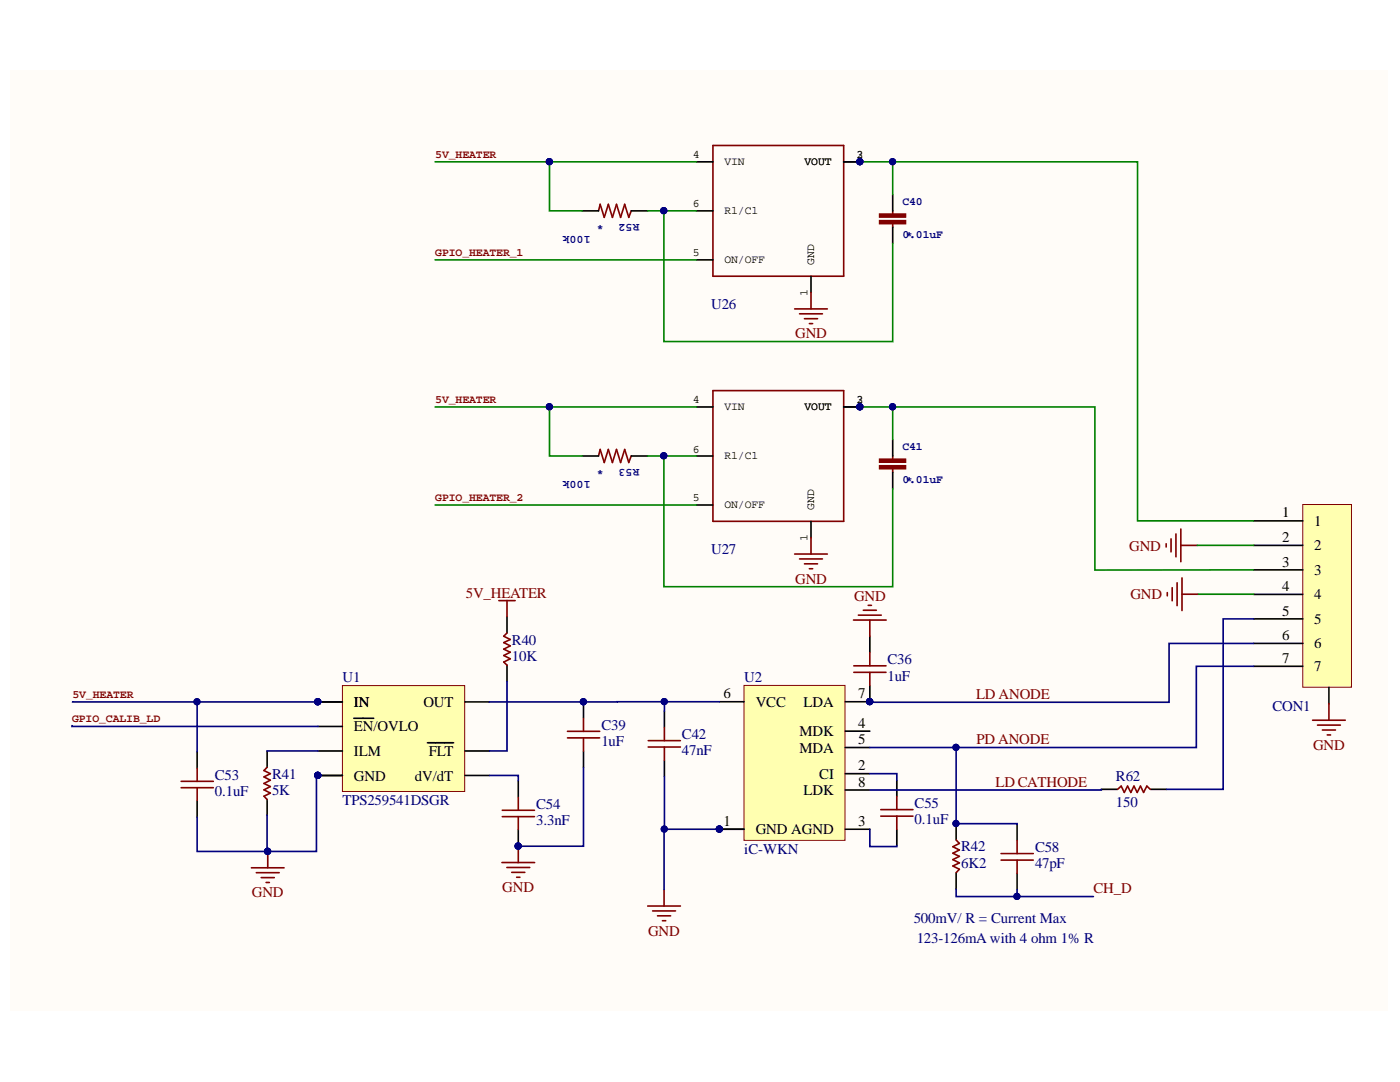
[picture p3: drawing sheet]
<svg xmlns="http://www.w3.org/2000/svg" width="279mm" height="216mm" viewBox="0 0 279 216" stroke-linecap="round" stroke-linejoin="round" font-family="sans-serif">
<defs><g id="words">
<g font-size="3" fill="#000080">
<text x="141.9" y="61.6">U26</text>
<text x="141.9" y="110.5">U27</text>
<text x="102.2" y="128.6">R40</text>
<text x="102.2" y="131.8">10K</text>
<text x="68.3" y="136.1">U1</text>
<text x="148.5" y="136.1">U2</text>
<text x="177.1" y="132.5">C36</text>
<text x="177.1" y="135.8">1uF</text>
<text x="253.9" y="141.9">CON1</text>
<text x="120" y="145.6">C39</text>
<text x="120" y="148.9">1uF</text>
<text x="136.1" y="147.5">C42</text>
<text x="42.9" y="155.6">C53</text>
<text x="54.3" y="155.4">R41</text>
<text x="136.1" y="150.7">47nF</text>
<text x="222.7" y="155.8">R62</text>
<text x="42.9" y="158.8">0.1uF</text>
<text x="54.3" y="158.6">5K</text>
<text x="68.3" y="160.6">TPS259541DSGR</text>
<text x="107" y="161.3">C54</text>
<text x="182.5" y="161.3">C55</text>
<text x="222.7" y="161.1">150</text>
<text x="107" y="164.6">3.3nF</text>
<text x="182.5" y="164.5">0.1uF</text>
<text x="148.5" y="170.4">iC-WKN</text>
<text x="191.8" y="169.9">R42</text>
<text x="191.8" y="173.2">6K2</text>
<text x="206.6" y="170">C58</text>
<text x="206.6" y="173.3">47pF</text>
<text x="182.4" y="184.2">500mV/ R = Current Max</text>
<text x="183" y="188.2">123-126mA with 4 ohm 1% R</text>
</g>
<g font-size="3" fill="#800000">
<text x="158.7" y="67.5">GND</text>
<text x="225.3" y="109.8">GND</text>
<text x="93" y="119.2">5V_HEATER</text>
<text x="158.7" y="116.4">GND</text>
<text x="170.4" y="119.8">GND</text>
<text x="225.6" y="119.6">GND</text>
<text x="194.8" y="139.5">LD ANODE</text>
<text x="194.9" y="148.5">PD ANODE</text>
<text x="262" y="149.6">GND</text>
<text x="198.7" y="157">LD CATHODE</text>
<text x="50.2" y="179">GND</text>
<text x="100.2" y="178">GND</text>
<text x="218.2" y="178.3">CH_D</text>
<text x="129.3" y="186.7">GND</text>
</g>
<g font-size="3">
<text x="255.9" y="103.3">1</text>
<text x="262.3" y="104.9">1</text>
<text x="255.9" y="108.2">2</text>
<text x="255.9" y="113.1">3</text>
<text x="262.3" y="109.8">2</text>
<text x="255.9" y="118">4</text>
<text x="262.3" y="114.7">3</text>
<text x="262.3" y="119.6">4</text>
<text x="255.9" y="122.9">5</text>
<text x="262.3" y="124.5">5</text>
<text x="255.9" y="127.8">6</text>
<text x="262.3" y="129.4">6</text>
<text x="255.9" y="132.3">7</text>
<text x="262.3" y="133.9">7</text>
<text x="70.6" y="141.1">IN</text>
<text x="84.5" y="141.1">OUT</text>
<text x="144.4" y="139.4">6</text>
<text x="150.8" y="141.1">VCC</text>
<text x="160.4" y="141.1">LDA</text>
<text x="171.3" y="139.4">7</text>
<text x="70.6" y="146">EN/OVLO</text>
<text x="159.5" y="146.9">MDK</text>
<text x="171.3" y="145.3">4</text>
<text x="171.3" y="148.5">5</text>
<text x="70.6" y="150.9">ILM</text>
<text x="70.6" y="155.8">GND</text>
<text x="82.8" y="155.8">dV/dT</text>
<text x="85.6" y="150.9">FLT</text>
<text x="159.5" y="150.2">MDA</text>
<text x="163.5" y="155.3">CI</text>
<text x="171.3" y="153.7">2</text>
<text x="160.4" y="158.6">LDK</text>
<text x="171.3" y="157">8</text>
<text x="144.4" y="164.8">1</text>
<text x="150.8" y="166.4">GND AGND</text>
<text x="171.3" y="164.8">3</text>
</g>
<g font-size="2.3" fill="#800000">
<text x="86.9" y="31.6">5V_HEATER</text>
<text x="86.9" y="51.2">GPIO_HEATER_1</text>
<text x="86.9" y="80.5">5V_HEATER</text>
<text x="86.9" y="100">GPIO_HEATER_2</text>
<text x="14.5" y="139.4">5V_HEATER</text>
<text x="14.4" y="144.1">GPIO_CALIB_LD</text>
</g>
<g font-size="2.3">
<text x="138.3" y="31.6">4</text>
<text x="144.6" y="32.9">VIN</text>
<text x="160.5" y="32.9">VOUT</text>
<text x="170.9" y="31.6">2</text>
<text x="170.9" y="31.6">3</text>
<text x="138.3" y="41.4">6</text>
<text x="144.6" y="42.7">R1/C1</text>
<text x="138.3" y="51.2">5</text>
<text x="144.6" y="52.4">ON/OFF</text>
<text x="162.5" y="52.9" transform="rotate(-90 162.5 52.9)">GND</text>
<text x="161.1" y="59.1" transform="rotate(-90 161.1 59.1)">1</text>
<text x="138.3" y="80.5">4</text>
<text x="144.6" y="81.9">VIN</text>
<text x="160.5" y="81.9">VOUT</text>
<text x="170.9" y="80.5">2</text>
<text x="170.9" y="80.5">3</text>
<text x="138.3" y="90.3">6</text>
<text x="144.6" y="91.6">R1/C1</text>
<text x="138.3" y="100">5</text>
<text x="144.6" y="101.4">ON/OFF</text>
<text x="162.5" y="101.7" transform="rotate(-90 162.5 101.7)">GND</text>
<text x="161.1" y="108" transform="rotate(-90 161.1 108)">1</text>
</g>
<g font-size="2.3" fill="#000080">
<text x="180.1" y="40.9">C40</text>
<text x="117.8" y="47" transform="rotate(-180 117.8 47)">100k</text>
<text x="119.1" y="46.3">*</text>
<text x="127.6" y="44.6" transform="rotate(-180 127.6 44.6)">R52</text>
<text x="180.1" y="47.4">0.01uF</text>
<text x="180.8" y="47.6">*</text>
<text x="180.1" y="89.8">C41</text>
<text x="117.8" y="95.9" transform="rotate(-180 117.8 95.9)">100k</text>
<text x="119.1" y="95.2">*</text>
<text x="127.6" y="93.6" transform="rotate(-180 127.6 93.6)">R53</text>
<text x="180.1" y="96.3">0.01uF</text>
<text x="180.8" y="96.5">*</text>
</g>
</g></defs>
<path d="M2 14h274.9v187.8h-274.9z" fill="#fffcf8"/>
<g fill="none" stroke="#800000" stroke-width=".33">
<path d="M142.3 29h26.1v26.1h-26.1zM119.5 42.1l.3-1.3 .8 2.6 .8-2.6 .8 2.6 .8-2.6 .9 2.6 .8-2.6 .8 2.6 .5-1.3M161.9 58.4v3.2M178.2 42.1v.6M178.2 44.7v.6M142.3 77.9h26.1v26.1h-26.1zM158.6 61.6h6.5M159.6 62.6h4.5M160.5 63.6h2.7M161.5 64.6h.7M119.5 91l.3-1.3 .8 2.6 .8-2.6 .8 2.6 .8-2.6 .9 2.6 .8-2.6 .8 2.6 .5-1.3M178.2 91v.6"/>
<path d="M178.2 93.6v.6M158.6 110.5h6.5M159.6 111.5h4.5M160.5 112.5h2.7M161.5 113.5h.7M161.9 107.3v3.2M232.7 108.5v.6M233 118.2v.7M233.7 107.5v2.6M233.9 117.3v2.6M234.7 106.5v4.6M234.9 116.3v4.6"/>
<path d="M235.7 105.6v6.5M235.7 108.8h3.2M235.9 115.3v6.5M235.9 118.6h3.3"/>
</g>
<g fill="none" stroke="#000" stroke-width=".33">
<path d="M139 32.3h3.3M168.4 32.3h3.2M178.2 38.8v3.3M116.2 42.1h3.3M126 42.1h3.2M139 42.1h3.3M139 51.9h3.3M161.9 55.1v3.3M178.2 45.3v3.3M116.2 91h3.3M126 91h3.2M139 81.2h3.3"/>
<path d="M139 91h3.3M168.4 81.2h3.2M178.2 87.7v3.3M178.2 94.2v3.3M139 100.8h3.3M161.9 104v3.3"/>
</g>
<g fill="#000080" stroke="#000080" stroke-width=".2">
<circle cx="171.6" cy="32.3" r=".62"/>
<circle cx="171.6" cy="81.2" r=".62"/>
</g>
<g fill="#800000" stroke="#800000" stroke-width=".33">
<path d="M175.6 44h5.1v.6h-5.1z"/>
<path d="M175.6 42.7h5.1v.6h-5.1z"/>
<path d="M175.6 92.9h5.1v.6h-5.1z"/>
<path d="M175.6 91.6h5.1v.6h-5.1z"/>
</g>
<path d="M68.3 136.8h24.4v21.1h-24.4z" fill="#ffffb0" stroke="#800000" stroke-width=".2"/>
<path d="M63.4 154.7h4.9M63.4 145h4.9M63.4 140.1h4.9M63.4 149.8h4.9M70.6 143.3h4M85.3 148.2h5.2M92.8 154.7h4.9M92.8 140.1h4.9M92.8 149.8h4.9" fill="none" stroke="#000" stroke-width=".33"/>
<g fill="#000080" stroke="#000080" stroke-width=".2">
<circle cx="63.4" cy="140" r=".62"/>
<circle cx="63.4" cy="154.7" r=".62"/>
</g>
<path d="M148.5 136.8h20.1v30.9h-20.1z" fill="#ffffb0" stroke="#800000" stroke-width=".2"/>
<g fill="none" stroke="#000" stroke-width=".33">
<path d="M101.2 123.1v3.2M101.2 132.7v3.3M173.6 136.8v3.2h-4.9M173.6 127v3.2M39.3 150v3.2M39.3 159.9v3.1M53.3 149.9v3.2M53.3 159.5v3.2M103.4 155.8v3.2M116.4 140.1v3.2M116.4 149.9v3.2M132.6 141.9v3.2"/>
<path d="M132.6 151.7v3.2M143.6 140h4.9M168.7 154.4h4.9M168.7 145.9h4.9M168.7 149.2h4.9M168.7 157.6h4.9M179 155.7v3.2M103.4 165.6v3.3M143.6 165.5h4.9M168.7 165.5h4.9M179 165.5v3.2M190.8 164.4v3.2"/>
<path d="M190.8 174.2v3.2M203 164.5v3.1M203 174.3v3.2"/>
</g>
<g fill="#000080" stroke="#000080" stroke-width=".2">
<circle cx="143.6" cy="165.4" r=".62"/>
<circle cx="173.6" cy="140" r=".62"/>
<circle cx="53.4" cy="169.9" r=".62"/>
<circle cx="103.4" cy="168.8" r=".62"/>
<circle cx="116.4" cy="140" r=".62"/>
</g>
<g fill="none" stroke="#800000" stroke-width=".33">
<path d="M99.6 119.8h3.2M101.2 119.8v3.3M101.2 126.3l-.7 .7 1.3 .6-1.3 .6 1.3 .7-1.3 .6 1.3 .6-1.3 .7 1.3 .7-1.3 .6 .7 .6M170.3 123.7h6.6M170.4 134.2h6.4M170.4 132.9h6.4M171.3 122.7h4.6M172.3 121.8h2.6M173.3 120.8h.6M173.6 123.7v3.3M173.6 130.2v2.7M173.6 134.2v2.6"/>
<path d="M36.1 157.2h6.5M36.1 155.9h6.5M39.3 153.3v2.6M39.3 157.2v2.6M53.3 153.1l-.6 .7 1.3 .6-1.3 .6 1.3 .7-1.3 .6 1.3 .7-1.3 .6 1.3 .7-1.3 .6 .6 .6M103.4 159.1v2.6M113.3 147.2h6.4M113.3 145.9h6.4M116.4 143.3v2.6M116.4 147.2v2.6M129.4 149.1h6.4M129.4 147.8h6.4"/>
<path d="M132.6 145.1v2.7M132.6 149.1v2.6M179 158.9v2.6M50.2 173.2h6.5M51.2 174.1h4.5M52.1 175.1h2.6M53.1 176.1h.7M53.4 169.9v3.3M100.2 172.1h6.5M100.2 163h6.5M100.2 161.7h6.5M101.2 173.1h4.5"/>
<path d="M102.1 174.1h2.6M103.1 175h.7M103.4 163v2.6M103.4 168.9v3.2M132.5 177.5v3.3M175.8 162.9h6.4M175.8 161.5h6.4M179 162.9v2.6M190.8 167.6l.7 .7-1.3 .7 1.3 .6-1.3 .7 1.3 .6-1.3 .6 1.3 .7-1.3 .6 1.3 .7-.7 .6M199.8 171.6h6.4M199.8 170.3h6.4M203 167.7v2.6"/>
<path d="M203 171.6v2.6M129.3 180.8h6.5M130.2 181.8h4.6M131.2 182.7h2.6M132.2 183.7h.7"/>
</g>
<path d="M260 100.7h9.7v36.4h-9.7z" fill="#ffffb0" stroke="#800000" stroke-width=".2"/>
<path d="M250.2 103.9h9.8M250.2 108.8h9.8M250.2 113.7h9.8M250.2 118.6h9.8M250.2 123.5h9.8M250.2 128.4h9.8M250.2 133h9.8M265.2 137.2v3.3M219.8 157.5h3.2M229.6 157.5h3.2" fill="none" stroke="#000" stroke-width=".33"/>
<path d="M223 157.5l.8-.6 .6 1.2 .6-1.2 .7 1.2 .6-1.2 .7 1.2 .6-1.2 .6 1.2 .7-1.2 .7 .6M262 143.7h6.5M262.9 144.7h4.6M263.9 145.7h2.6M264.9 146.6h.6M265.2 140.5v3.2" fill="none" stroke="#800000" stroke-width=".33"/>
<g fill="none" stroke="#008000" stroke-width=".33">
<path d="M86.8 32.3h52.2M109.7 32.3v9.8h6.5M171.6 32.3h55.4v71.6h23.2M178.2 32.3v6.5M86.8 51.9h52.2M129.2 42.1h9.8M132.5 42.1v26.1h45.7v-19.6M86.8 81.2h52.2M109.7 81.2v9.8h6.5M129.2 91h9.8M132.5 91v26.1h45.7v-19.6M171.6 81.2h6.6"/>
<path d="M178.2 81.2h40.3v32.5h31.7M178.2 81.2v6.5M86.8 100.8h52.2M238.9 108.8h11.3M239.2 118.6h11"/>
</g>
<g fill="#000080" stroke="#000080" stroke-width=".2">
<circle cx="178.1" cy="32.3" r=".62"/>
<circle cx="132.5" cy="42" r=".62"/>
<circle cx="171.6" cy="81.2" r=".62"/>
<circle cx="178.1" cy="81.2" r=".62"/>
<circle cx="132.5" cy="91" r=".62"/>
<circle cx="109.6" cy="32.3" r=".62"/>
<circle cx="109.6" cy="81.2" r=".62"/>
<circle cx="190.8" cy="149.1" r=".62"/>
<circle cx="190.8" cy="164.3" r=".62"/>
<circle cx="202.9" cy="178.9" r=".62"/>
<circle cx="63.4" cy="154.7" r=".62"/>
<circle cx="53.4" cy="169.9" r=".62"/>
<circle cx="39.3" cy="140" r=".62"/>
<circle cx="103.4" cy="168.8" r=".62"/>
<circle cx="63.4" cy="140" r=".62"/>
<circle cx="173.6" cy="140" r=".62"/>
<circle cx="171.6" cy="32.3" r=".62"/>
<circle cx="132.6" cy="165.4" r=".62"/>
<circle cx="143.6" cy="165.4" r=".62"/>
<circle cx="132.6" cy="140" r=".62"/>
<circle cx="116.4" cy="140" r=".62"/>
</g>
<g fill="none" stroke="#000080" stroke-width=".33">
<path d="M101.2 136v13.8h-3.5M250.2 133h-11.4v16.2h-65.2M250.2 128.4h-16.9v11.7l-59.7-.1M250.2 123.5h-6.1v34h-11.3M14.4 144.8v.2h49M14.5 140l24.8 .1M63.4 149.8l-10.1 .1M63.4 154.7h-.2v15.2h-9.8M63.4 140.1h-24.1v9.9M97.7 154.7h5.7v1.1M97.7 140.1l34.9-.1v1.9M116.4 153.1v15.8h-13"/>
<path d="M132.6 154.9v10.6M132.6 140h11M173.6 154.4h5.4v1.3M190.8 149.2v15.2l12.2 .1M219.8 157.5v.1h-46.2M39.3 163v6.9h14.1M53.3 162.7v7.1l.1 .1M143.6 165.5h-11.1v12M173.6 165.5v3.4h5.4v-.2M190.8 177.4v1.5h27.4M203 177.5v1.4"/>
</g>
<use href="#words"/>
</svg>
